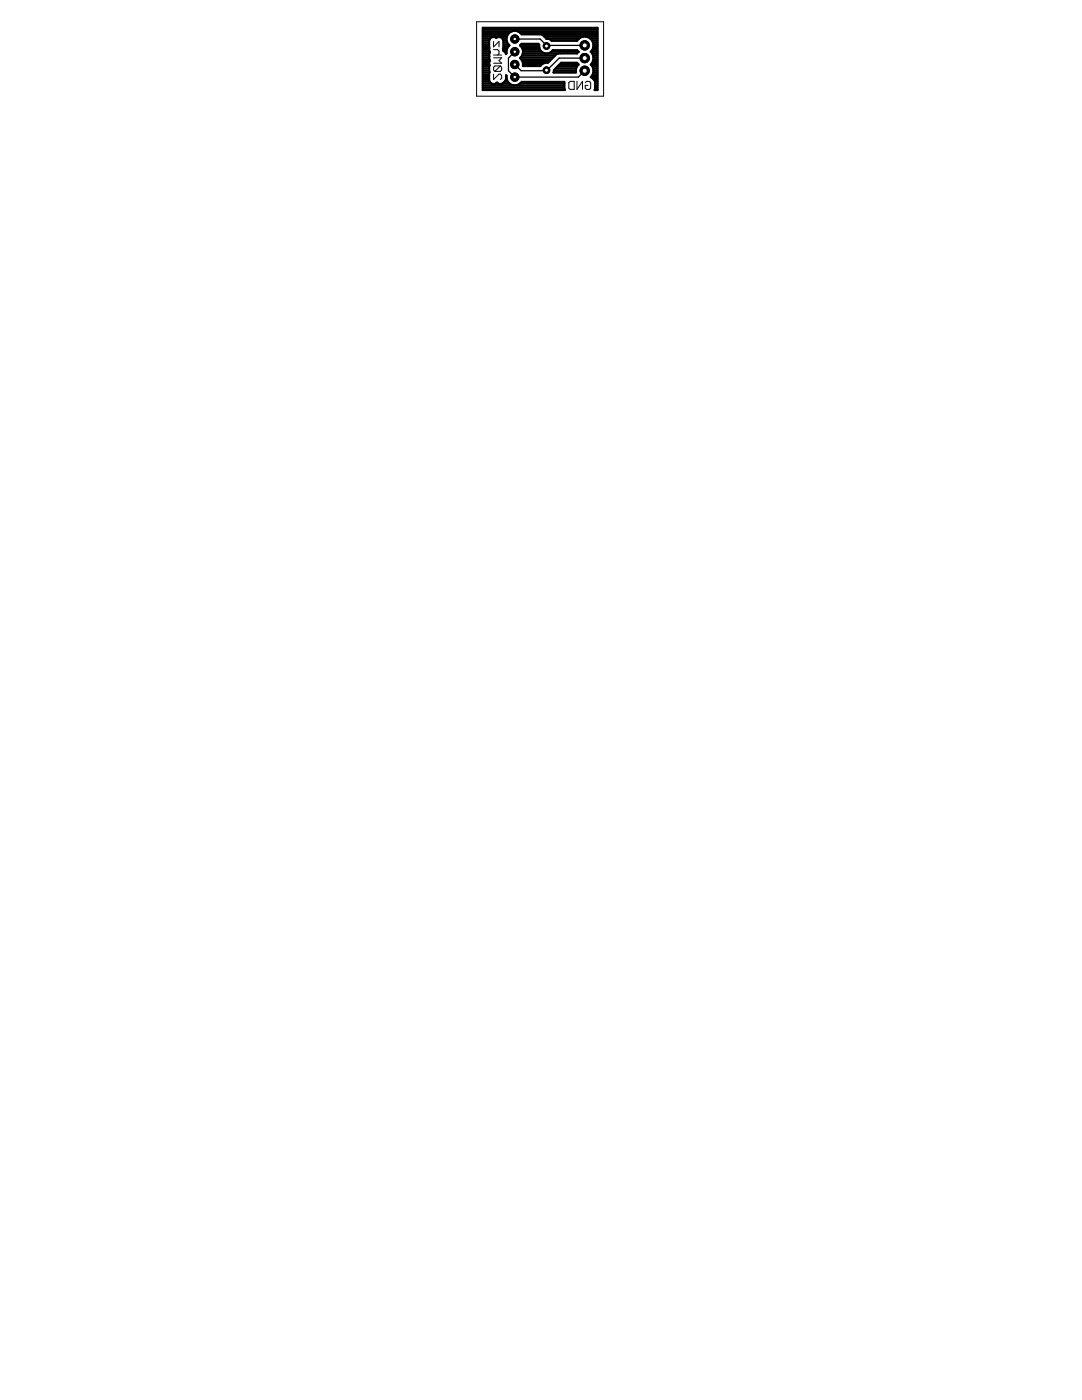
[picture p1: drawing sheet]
<svg xmlns="http://www.w3.org/2000/svg" width="216mm" height="279mm" viewBox="0 0 216 279" stroke-linecap="round" stroke-linejoin="round" font-family="sans-serif">
<g fill="#000" stroke="#000" stroke-width=".2">
<path d="M98.5 14.8v1.1zM98.5 15.9l1.1-1.1zM98.5 13.4v.6zM98.5 14l.2 .2zM98.5 12.6h1.6zM98.5 8.3v1.1zM98.7 14.2h1.1zM98.7 13.2l-.2 .2zM98.7 14.2l1.1-1zM99.3 11l.3-.3zM98.5 9.9h.8zM99.6 14.8h.2z"/>
<path d="M100.1 11.5l-.5 .6zM99.6 10.2v.5zM99.3 9.9l.3 .3zM99.6 8.3v1.1zM99.6 8.3l-1.1 1.1zM99.8 14.8l.3 .3zM100.1 14l-.3 .2zM98.7 13.2h1.1zM100.1 15.1v.5zM100.1 15.6l-.3 .3zM100.1 13.4v.6zM99.8 13.2l.3 .2z"/>
<path d="M99.6 12.1l.5 .5zM98.5 11.5h1.6zM98.5 11h1.6zM113.5 16.5v1.1zM113.5 16.5l.3-.3zM113.5 17.6l.3 .2zM113.8 16.2h.8zM114.6 16.2v1.6zM113.8 17.8h.8zM115.1 16.2v1.6zM116.2 16.2v1.6zM116.2 16.2l-1.1 1.6z"/>
<path d="M116.8 16.5l.2-.3zM116.8 17v.6zM116.8 17h.5zM117 16.2h.6zM116.8 17.6l.2 .2zM117.6 16.2l.3 .3zM117 17.8h.6zM117.9 16.5v1.1zM117.6 17.8l.3-.2z"/>
<circle cx="102.7" cy="10.3" r=".83"/>
</g>
<g fill="#000" stroke="#000" stroke-width=".25">
<path d="M101.5 11.6l1.2-1.3zM101.5 11.6v2.5zM102.7 7.8h5.1zM102.7 12.9l1.3 1.2zM102.7 15.4h12.7zM101.5 14.1l1.2 1.3zM104 14.1h5.1zM107.8 7.8l1.3 1.3zM109.1 9.1h7.6zM109.1 9.1v.1zM109.1 14.1l2.5-2.5zM109.1 14v.1z"/>
<path d="M111.6 11.6h5.1zM115.4 15.4l1.3-1.3z"/>
</g>
<g fill="#000" stroke="#000" stroke-width=".42">
<path d="M96.3 5.5v12.5zM96.3 5.5h22.9zM96.3 17.8h16.3zM96.3 17.4h16.3zM96.3 17.1h16.3zM96.3 16.7h1.8zM96.3 16.3h1.4zM96.3 15.9h1.3zM96.3 15.6h1.3zM96.3 15.2h1.3zM96.3 14.8h1.3zM96.3 14.4h1.4z"/>
<path d="M96.3 14.1h1.3zM96.3 13.7h1.3zM96.3 13.3h1.3zM96.3 13h1.4zM96.3 12.6h1.3zM96.3 12.2h1.4zM96.3 11.8h1.3zM96.3 11.5h1.3zM96.3 11.1h1.3zM96.3 10.7h1.3zM96.3 10.3h1.4zM96.3 9.9h1.3z"/>
<path d="M96.3 9.6h1.3zM96.3 9.2h1.3zM96.3 8.8h1.3zM96.3 8.5h1.3zM96.3 8.1h1.3zM96.3 7.7h1.5zM96.3 7.3h4.8zM96.3 7h5zM96.3 6.6h5.3zM96.3 6.2h6zM96.3 5.8h22.9zM97.6 14.6v1.1z"/>
<path d="M97.6 15.7v.4zM97.6 16.1l.1 .3zM97.6 8.1v1.4zM97.6 9.5v.1zM97.6 9.7v.4zM97.6 10.1l.1 .3zM97.6 10.8v.4zM97.6 11.2v.1zM97.6 11.4v.3zM97.6 11.7l.1 .3zM97.6 12.4v.4zM97.6 12.8l.1 .2z"/>
<path d="M97.6 13.3v.5zM97.6 13.8v.4zM97.6 14.2l.1 .2zM97.6 9.6v.1zM97.6 11.3v.1zM97.7 13.1l-.1 .2zM97.7 14.4l-.1 .2zM97.7 16.4l.3 .2zM97.7 7.8l-.1 .3zM97.7 10.5l-.1 .3zM97.7 12.1l-.1 .3zM98 16.6l.3 .2z"/>
<path d="M98 7.5l-.3 .3zM98.3 16.8h.4zM98 7.5l.3-.1zM98.7 16.8l.3-.2zM98.3 7.4h.4zM98.9 16.7h.5zM99 16.6l.2-.1zM98.7 7.4l.3 .1zM99.2 16.5l.1 .1zM99.3 16.6l.4 .2zM99.1 7.5l.3-.1zM99.7 16.8h.3z"/>
<path d="M99.4 7.4h.3zM100 16.8l.3-.2zM99.7 7.4l.4 .1zM100.2 16.7h1.5zM100.3 7.7h.8zM100.1 7.5l.2 .3zM100.9 16.1l-.6 .5zM100.5 9.5l-.1 .3zM100.4 9.9h.7zM100.4 9.6h.9zM100.5 10v.2zM100.4 9.8l.1 .2z"/>
<path d="M100.5 8.4v1.1zM100.5 8.1v.3zM100.3 7.8l.2 .3zM100.5 9.2h1zM100.5 8.8h1zM100.5 8.5h.7zM100.5 8.1h.6zM100.5 10.2h.1zM100.7 16.3h.6zM100.7 10.3h.4zM101 15.8l-.1 .3zM100.6 10.2l.3 .3z"/>
<path d="M100.9 15.9h.3zM100.9 10.5l.1 .3zM101 15.4v.4zM101 15v.4zM101 15l.1 .1zM101.1 15.1v.6zM101.1 15.7l.2 .6zM101.1 7.5v.6zM101.1 8.1l.2 .6zM101.1 10v.6zM101.1 10.6l-.1 .2zM101.3 16.3l.5 .5z"/>
<path d="M101.3 6.9l-.2 .6zM101.3 8.7l.4 .4zM101.3 9.4l-.2 .6zM101.7 9.1l-.4 .3zM101.8 16.8l.6 .2zM101.8 6.4l-.5 .5zM102.4 17h.6zM101.8 6.4l.6-.2zM103 17l.6-.2zM102.4 6.2h.6zM103.2 6.2h16zM103.6 16.8l.5-.5z"/>
<path d="M103 6.2l.6 .2zM103.7 16.7h8.9zM103.8 11.6l.3-.3zM103.8 9.1l.3-.4zM103.8 6.6h15.4zM103.9 11.5h6.5zM103.9 9.2h3.7zM104 11.8h6zM104 8.8h3.5zM103.8 11.6l.3 .3zM104.4 10.6l-.3 .7zM103.8 9.1l.3 .3z"/>
<path d="M104.1 8.7h3.3zM104.1 16.3h8.5zM103.6 6.4l.5 .5zM104.2 11.1h6.6zM104.2 9.6h3.4zM104.2 12.2h5.5zM104.3 10.7h7zM104.3 9.9h3.5zM104.4 12.5v.7zM104.1 11.9l.3 .6zM104.4 10v.6zM104.1 9.4l.3 .6z"/>
<path d="M104.4 13h3.6zM104.4 12.6h4.3zM104.4 10.3h3.7zM107.4 8.7l.2 .2zM107.6 8.9v.6zM107.6 9.5l.2 .5zM104.1 6.9h3.5zM104.4 13.2h3.4zM107.8 10l.4 .4zM107.6 6.9h.4zM107.8 13.2l.4-.4zM108.2 10.4l.6 .3z"/>
<path d="M108.2 7h11zM108 6.9l.3 .1zM108.6 7.3h7.6zM108.2 12.8l.6-.3zM108.8 10.7h.5zM108.3 7l.7 .7zM109 7.7h6.5zM108.8 12.5h.5zM109.3 10.7l.6-.3zM109 7.7h.3zM109.9 10.4l.4-.4zM109.3 7.7l.6 .2z"/>
<path d="M110 10.3h5.5zM110 8.1h5.2zM109.9 7.9l.2 .2zM110.3 10h4.8zM110.5 14.3l-.1 .2zM110.5 14.4h4.4zM110.5 14v.3zM112 12.5l-1.5 1.5zM110.5 14.1h4.4zM110.8 13.7h4.2zM111.1 10.8l-1.8 1.7zM111.2 13.3h3.9z"/>
<path d="M111.1 10.8l.3-.1zM111.6 13h3.8zM111.4 10.7h.4zM112 12.6h3.2zM112 12.5h3.1zM112.6 16.3v.4zM112.6 16.7v1.1zM112.6 17.8l.1 .2zM96.3 18h16.4zM114.9 13.8v.7zM110.4 14.5h4.5zM111.8 10.7h3.3z"/>
<path d="M110.1 8.1h5zM115.2 10.1l.3 .2zM115.2 12.6l.3 .3zM115.2 13.1l-.3 .7zM115.2 10.6l.3-.3zM115.2 13.1l.3-.2zM115.7 7.6l-.5 .5zM115.7 7.6l.6-.3zM116.3 7.3h.7zM117.1 7.3h2.1zM117 7.3l.6 .3zM117.8 7.7h1.4z"/>
<path d="M117.9 15.4l.3-.3zM118.2 12.6l-.3 .3zM118.2 10.1l-.3 .2zM117.9 10.3h1.3zM117.9 13h1.3zM118.1 15.2h1.1zM117.9 15.4l.2 .1zM118.4 14.5l-.2 .6zM117.9 12.9l.3 .2zM118.4 11.9l-.2 .7zM117.9 10.3l.3 .3zM118.4 9.4l-.2 .7z"/>
<path d="M117.6 7.6l.6 .5zM118.2 12.6h1zM118.2 8.1h1zM118.2 15.6h1zM118.2 10.7h1zM118.2 9.9h1zM118.2 13.3h1zM118.3 14.8h.9zM118.3 12.2h.9zM118.3 8.5h.9zM118.3 11.1h.9zM118.3 9.6h.9z"/>
<path d="M118.1 15.5l.3 .2zM118.4 13.7h.8zM118.4 13.8v.7zM118.2 13.1l.2 .7zM118.4 11.2v.7zM118.2 10.6l.2 .6zM118.4 8.7v.7zM118.2 8.1l.2 .6zM118.4 14.4h.8zM118.4 14.1h.8zM118.4 11.8h.8zM118.4 11.5h.8z"/>
<path d="M118.4 9.2h.8zM118.4 8.8h.8zM118.5 15.9h.7zM118.4 15.7l.2 .3zM118.7 17.8l-.1 .2zM118.7 17.8h.5zM118.7 16.3h.5zM118.7 17.4v.4zM118.7 16.3v1.1zM118.6 16l.1 .3zM118.7 17.4h.5zM118.7 17.1h.5z"/>
<path d="M118.7 16.7h.5zM119.2 5.5v12.5zM118.6 18h.6z"/>
</g>
<circle cx="102.7" cy="10.3" r=".35" fill="#fff" stroke="#000" stroke-width=".2"/>
<circle cx="102.7" cy="7.8" r=".83" fill="#000" stroke="#000" stroke-width=".2"/>
<circle cx="102.7" cy="7.8" r=".35" fill="#fff" stroke="#000" stroke-width=".2"/>
<circle cx="102.7" cy="15.4" r=".83" fill="#000" stroke="#000" stroke-width=".2"/>
<circle cx="102.7" cy="15.4" r=".35" fill="#fff" stroke="#000" stroke-width=".2"/>
<circle cx="102.7" cy="12.9" r=".83" fill="#000" stroke="#000" stroke-width=".2"/>
<circle cx="102.7" cy="12.9" r=".35" fill="#fff" stroke="#000" stroke-width=".2"/>
<circle cx="116.7" cy="9.1" r=".93" fill="#000" stroke="#000" stroke-width=".2"/>
<circle cx="116.7" cy="9.1" r=".51" fill="#fff" stroke="#000" stroke-width=".2"/>
<circle cx="116.7" cy="11.6" r=".93" fill="#000" stroke="#000" stroke-width=".2"/>
<circle cx="116.7" cy="11.6" r=".51" fill="#fff" stroke="#000" stroke-width=".2"/>
<circle cx="116.7" cy="14.1" r=".93" fill="#000" stroke="#000" stroke-width=".2"/>
<circle cx="116.7" cy="14.1" r=".51" fill="#fff" stroke="#000" stroke-width=".2"/>
<circle cx="109.1" cy="14" r=".66" fill="#000" stroke="#000" stroke-width=".2"/>
<circle cx="109.1" cy="14" r=".4" fill="#fff" stroke="#000" stroke-width=".2"/>
<circle cx="109.1" cy="9.2" r=".66" fill="#000" stroke="#000" stroke-width=".2"/>
<circle cx="109.1" cy="9.2" r=".4" fill="#fff" stroke="#000" stroke-width=".2"/>
<circle cx="102.7" cy="10.3" r=".83" fill="#000" stroke="#000" stroke-width=".2"/>
<circle cx="102.7" cy="10.3" r=".35" fill="#fff" stroke="#000" stroke-width=".2"/>
<circle cx="102.7" cy="7.8" r=".83" fill="#000" stroke="#000" stroke-width=".2"/>
<circle cx="102.7" cy="7.8" r=".35" fill="#fff" stroke="#000" stroke-width=".2"/>
<circle cx="102.7" cy="15.4" r=".83" fill="#000" stroke="#000" stroke-width=".2"/>
<circle cx="102.7" cy="15.4" r=".35" fill="#fff" stroke="#000" stroke-width=".2"/>
<circle cx="102.7" cy="12.9" r=".83" fill="#000" stroke="#000" stroke-width=".2"/>
<circle cx="102.7" cy="12.9" r=".35" fill="#fff" stroke="#000" stroke-width=".2"/>
<circle cx="116.7" cy="9.1" r=".93" fill="#000" stroke="#000" stroke-width=".2"/>
<circle cx="116.7" cy="9.1" r=".51" fill="#fff" stroke="#000" stroke-width=".2"/>
<circle cx="116.7" cy="11.6" r=".93" fill="#000" stroke="#000" stroke-width=".2"/>
<circle cx="116.7" cy="11.6" r=".51" fill="#fff" stroke="#000" stroke-width=".2"/>
<circle cx="116.7" cy="14.1" r=".93" fill="#000" stroke="#000" stroke-width=".2"/>
<circle cx="116.7" cy="14.1" r=".51" fill="#fff" stroke="#000" stroke-width=".2"/>
<circle cx="109.1" cy="14" r=".66" fill="#000" stroke="#000" stroke-width=".2"/>
<circle cx="109.1" cy="14" r=".4" fill="#fff" stroke="#000" stroke-width=".2"/>
<circle cx="109.1" cy="9.2" r=".66" fill="#000" stroke="#000" stroke-width=".2"/>
<circle cx="109.1" cy="9.2" r=".4" fill="#fff" stroke="#000" stroke-width=".2"/>
<path d="M95.1 19.2h25.3zM95.1 4.3v14.9zM120.4 4.3v14.9zM95.1 4.3h25.3z" fill="#000" stroke="#000" stroke-width=".2"/>
</svg>
